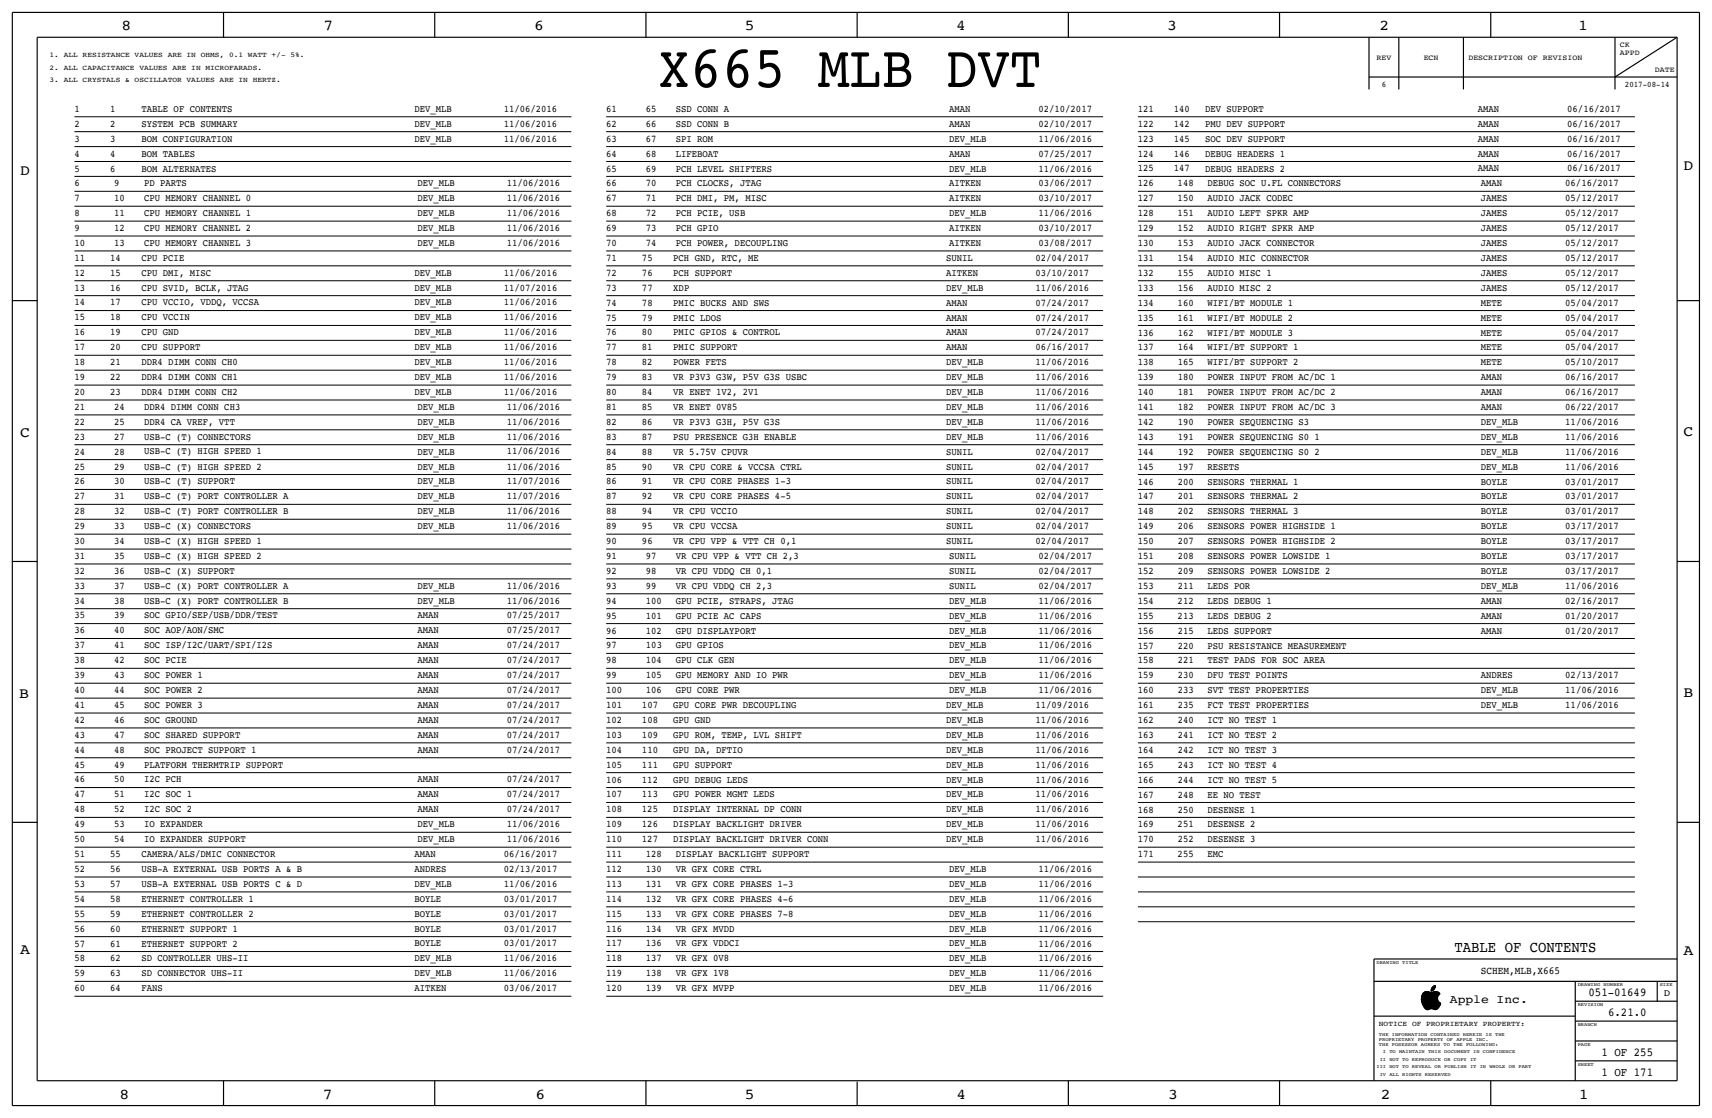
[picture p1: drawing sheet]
<svg xmlns="http://www.w3.org/2000/svg" width="875mm" height="572mm" viewBox="0 0 875 572" stroke-linecap="round" stroke-linejoin="round" font-family="sans-serif">
<defs><g id="words">
<text font-size="30.5" x="336" y="44">X665 MLB DVT</text>
<text font-size="8" x="743" y="486">TABLE OF CONTENTS</text>
<g font-size="7.6">
<text x="62" y="15">8</text>
<text x="165" y="15">7</text>
<text x="273" y="15">6</text>
<text x="381" y="15">5</text>
<text x="489" y="15">4</text>
<text x="597" y="15">3</text>
<text x="705" y="15">2</text>
<text x="807" y="15">1</text>
<text x="10" y="89">D</text>
<text x="860" y="87">D</text>
<text x="10" y="223">C</text>
<text x="860" y="223">C</text>
<text x="10" y="357">B</text>
<text x="860" y="356">B</text>
<text x="10" y="487">A</text>
<text x="860" y="488">A</text>
<text x="61" y="562">8</text>
<text x="165" y="562">7</text>
<text x="274" y="562">6</text>
<text x="381" y="562">5</text>
<text x="489" y="562">4</text>
<text x="597" y="562">3</text>
<text x="706" y="562">2</text>
<text x="807" y="562">1</text>
</g>
<g font-size="6.2">
<text x="812" y="509">051-01649</text>
<text x="822" y="519">6.21.0</text>
<text x="819" y="540">1 OF 255</text>
<text x="819" y="550">1 OF 171</text>
</g>
<text font-size="6" x="741" y="513">Apple Inc.</text>
<text font-size="5.4" x="757" y="498">SCHEM,MLB,X665</text>
<g font-size="5.1">
<text x="38" y="57">1</text>
<text x="56" y="57">1</text>
<text x="72" y="57">TABLE OF CONTENTS</text>
<text x="212" y="57">DEV_MLB</text>
<text x="258" y="57">11/06/2016</text>
<text x="310" y="57">61</text>
<text x="330" y="57">65</text>
<text x="345" y="57">SSD CONN A</text>
<text x="485" y="57">AMAN</text>
<text x="531" y="57">02/10/2017</text>
<text x="582" y="57">121</text>
<text x="600" y="57">140</text>
<text x="616" y="57">DEV SUPPORT</text>
<text x="755" y="57">AMAN</text>
<text x="801" y="57">06/16/2017</text>
<text x="38" y="65">2</text>
<text x="56" y="65">2</text>
<text x="72" y="65">SYSTEM PCB SUMMARY</text>
<text x="212" y="65">DEV_MLB</text>
<text x="258" y="65">11/06/2016</text>
<text x="310" y="65">62</text>
<text x="330" y="65">66</text>
<text x="345" y="65">SSD CONN B</text>
<text x="485" y="65">AMAN</text>
<text x="531" y="65">02/10/2017</text>
<text x="582" y="65">122</text>
<text x="600" y="65">142</text>
<text x="616" y="65">PMU DEV SUPPORT</text>
<text x="755" y="65">AMAN</text>
<text x="801" y="65">06/16/2017</text>
<text x="38" y="72">3</text>
<text x="56" y="72">3</text>
<text x="72" y="72">BOM CONFIGURATION</text>
<text x="212" y="72">DEV_MLB</text>
<text x="258" y="72">11/06/2016</text>
<text x="310" y="72">63</text>
<text x="330" y="72">67</text>
<text x="345" y="72">SPI ROM</text>
<text x="485" y="72">DEV_MLB</text>
<text x="531" y="72">11/06/2016</text>
<text x="582" y="72">123</text>
<text x="600" y="72">145</text>
<text x="616" y="72">SOC DEV SUPPORT</text>
<text x="755" y="72">AMAN</text>
<text x="801" y="72">06/16/2017</text>
<text x="38" y="80">4</text>
<text x="56" y="80">4</text>
<text x="72" y="80">BOM TABLES</text>
<text x="310" y="80">64</text>
<text x="330" y="80">68</text>
<text x="345" y="80">LIFEBOAT</text>
<text x="485" y="80">AMAN</text>
<text x="531" y="80">07/25/2017</text>
<text x="582" y="80">124</text>
<text x="600" y="80">146</text>
<text x="616" y="80">DEBUG HEADERS 1</text>
<text x="755" y="80">AMAN</text>
<text x="801" y="80">06/16/2017</text>
<text x="38" y="88">5</text>
<text x="56" y="88">6</text>
<text x="72" y="88">BOM ALTERNATES</text>
<text x="310" y="88">65</text>
<text x="330" y="88">69</text>
<text x="345" y="88">PCH LEVEL SHIFTERS</text>
<text x="485" y="88">DEV_MLB</text>
<text x="531" y="88">11/06/2016</text>
<text x="582" y="88">125</text>
<text x="600" y="88">147</text>
<text x="616" y="88">DEBUG HEADERS 2</text>
<text x="755" y="88">AMAN</text>
<text x="801" y="88">06/16/2017</text>
<text x="38" y="95">6</text>
<text x="58" y="95">9</text>
<text x="74" y="95">PD PARTS</text>
<text x="213" y="95">DEV_MLB</text>
<text x="259" y="95">11/06/2016</text>
<text x="310" y="95">66</text>
<text x="330" y="95">70</text>
<text x="345" y="95">PCH CLOCKS, JTAG</text>
<text x="485" y="95">AITKEN</text>
<text x="531" y="95">03/06/2017</text>
<text x="582" y="95">126</text>
<text x="602" y="95">148</text>
<text x="617" y="95">DEBUG SOC U.FL CONNECTORS</text>
<text x="757" y="95">AMAN</text>
<text x="800" y="95">06/16/2017</text>
<text x="38" y="103">7</text>
<text x="58" y="103">10</text>
<text x="74" y="103">CPU MEMORY CHANNEL 0</text>
<text x="213" y="103">DEV_MLB</text>
<text x="259" y="103">11/06/2016</text>
<text x="310" y="103">67</text>
<text x="330" y="103">71</text>
<text x="345" y="103">PCH DMI, PM, MISC</text>
<text x="485" y="103">AITKEN</text>
<text x="531" y="103">03/10/2017</text>
<text x="582" y="103">127</text>
<text x="602" y="103">150</text>
<text x="617" y="103">AUDIO JACK CODEC</text>
<text x="757" y="103">JAMES</text>
<text x="800" y="103">05/12/2017</text>
<text x="38" y="111">8</text>
<text x="58" y="111">11</text>
<text x="74" y="111">CPU MEMORY CHANNEL 1</text>
<text x="213" y="111">DEV_MLB</text>
<text x="259" y="111">11/06/2016</text>
<text x="310" y="111">68</text>
<text x="330" y="111">72</text>
<text x="345" y="111">PCH PCIE, USB</text>
<text x="485" y="111">DEV_MLB</text>
<text x="531" y="111">11/06/2016</text>
<text x="582" y="111">128</text>
<text x="602" y="111">151</text>
<text x="617" y="111">AUDIO LEFT SPKR AMP</text>
<text x="757" y="111">JAMES</text>
<text x="800" y="111">05/12/2017</text>
<text x="38" y="118">9</text>
<text x="58" y="118">12</text>
<text x="74" y="118">CPU MEMORY CHANNEL 2</text>
<text x="213" y="118">DEV_MLB</text>
<text x="259" y="118">11/06/2016</text>
<text x="310" y="118">69</text>
<text x="330" y="118">73</text>
<text x="345" y="118">PCH GPIO</text>
<text x="485" y="118">AITKEN</text>
<text x="531" y="118">03/10/2017</text>
<text x="582" y="118">129</text>
<text x="602" y="118">152</text>
<text x="617" y="118">AUDIO RIGHT SPKR AMP</text>
<text x="757" y="118">JAMES</text>
<text x="800" y="118">05/12/2017</text>
<text x="38" y="126">10</text>
<text x="58" y="126">13</text>
<text x="74" y="126">CPU MEMORY CHANNEL 3</text>
<text x="213" y="126">DEV_MLB</text>
<text x="259" y="126">11/06/2016</text>
<text x="310" y="126">70</text>
<text x="330" y="126">74</text>
<text x="345" y="126">PCH POWER, DECOUPLING</text>
<text x="485" y="126">AITKEN</text>
<text x="531" y="126">03/08/2017</text>
<text x="582" y="126">130</text>
<text x="602" y="126">153</text>
<text x="617" y="126">AUDIO JACK CONNECTOR</text>
<text x="757" y="126">JAMES</text>
<text x="800" y="126">05/12/2017</text>
<text x="38" y="133">11</text>
<text x="56" y="133">14</text>
<text x="72" y="133">CPU PCIE</text>
<text x="310" y="133">71</text>
<text x="328" y="133">75</text>
<text x="344" y="133">PCH GND, RTC, ME</text>
<text x="484" y="133">SUNIL</text>
<text x="529" y="133">02/04/2017</text>
<text x="582" y="133">131</text>
<text x="602" y="133">154</text>
<text x="617" y="133">AUDIO MIC CONNECTOR</text>
<text x="757" y="133">JAMES</text>
<text x="800" y="133">05/12/2017</text>
<text x="38" y="141">12</text>
<text x="56" y="141">15</text>
<text x="72" y="141">CPU DMI, MISC</text>
<text x="212" y="141">DEV_MLB</text>
<text x="258" y="141">11/06/2016</text>
<text x="310" y="141">72</text>
<text x="328" y="141">76</text>
<text x="344" y="141">PCH SUPPORT</text>
<text x="484" y="141">AITKEN</text>
<text x="529" y="141">03/10/2017</text>
<text x="582" y="141">132</text>
<text x="602" y="141">155</text>
<text x="617" y="141">AUDIO MISC 1</text>
<text x="757" y="141">JAMES</text>
<text x="800" y="141">05/12/2017</text>
<text x="38" y="149">13</text>
<text x="56" y="149">16</text>
<text x="72" y="149">CPU SVID, BCLK, JTAG</text>
<text x="212" y="149">DEV_MLB</text>
<text x="258" y="149">11/07/2016</text>
<text x="310" y="149">73</text>
<text x="328" y="149">77</text>
<text x="344" y="149">XDP</text>
<text x="484" y="149">DEV_MLB</text>
<text x="529" y="149">11/06/2016</text>
<text x="582" y="149">133</text>
<text x="602" y="149">156</text>
<text x="617" y="149">AUDIO MISC 2</text>
<text x="757" y="149">JAMES</text>
<text x="800" y="149">05/12/2017</text>
<text x="38" y="156">14</text>
<text x="56" y="156">17</text>
<text x="72" y="156">CPU VCCIO, VDDQ, VCCSA</text>
<text x="212" y="156">DEV_MLB</text>
<text x="258" y="156">11/06/2016</text>
<text x="310" y="156">74</text>
<text x="328" y="156">78</text>
<text x="344" y="156">PMIC BUCKS AND SWS</text>
<text x="484" y="156">AMAN</text>
<text x="529" y="156">07/24/2017</text>
<text x="582" y="156">134</text>
<text x="602" y="156">160</text>
<text x="617" y="156">WIFI/BT MODULE 1</text>
<text x="757" y="156">METE</text>
<text x="800" y="156">05/04/2017</text>
<text x="38" y="164">15</text>
<text x="56" y="164">18</text>
<text x="72" y="164">CPU VCCIN</text>
<text x="212" y="164">DEV_MLB</text>
<text x="258" y="164">11/06/2016</text>
<text x="310" y="164">75</text>
<text x="328" y="164">79</text>
<text x="344" y="164">PMIC LDOS</text>
<text x="484" y="164">AMAN</text>
<text x="529" y="164">07/24/2017</text>
<text x="582" y="164">135</text>
<text x="602" y="164">161</text>
<text x="617" y="164">WIFI/BT MODULE 2</text>
<text x="757" y="164">METE</text>
<text x="800" y="164">05/04/2017</text>
<text x="38" y="171">16</text>
<text x="56" y="171">19</text>
<text x="72" y="171">CPU GND</text>
<text x="212" y="171">DEV_MLB</text>
<text x="258" y="171">11/06/2016</text>
<text x="310" y="171">76</text>
<text x="328" y="171">80</text>
<text x="344" y="171">PMIC GPIOS &amp; CONTROL</text>
<text x="484" y="171">AMAN</text>
<text x="529" y="171">07/24/2017</text>
<text x="582" y="172">136</text>
<text x="602" y="172">162</text>
<text x="617" y="172">WIFI/BT MODULE 3</text>
<text x="757" y="172">METE</text>
<text x="800" y="172">05/04/2017</text>
<text x="38" y="179">17</text>
<text x="56" y="179">20</text>
<text x="72" y="179">CPU SUPPORT</text>
<text x="212" y="179">DEV_MLB</text>
<text x="258" y="179">11/06/2016</text>
<text x="310" y="179">77</text>
<text x="328" y="179">81</text>
<text x="344" y="179">PMIC SUPPORT</text>
<text x="484" y="179">AMAN</text>
<text x="529" y="179">06/16/2017</text>
<text x="582" y="179">137</text>
<text x="602" y="179">164</text>
<text x="617" y="179">WIFI/BT SUPPORT 1</text>
<text x="757" y="179">METE</text>
<text x="800" y="179">05/04/2017</text>
<text x="38" y="187">18</text>
<text x="56" y="187">21</text>
<text x="72" y="187">DDR4 DIMM CONN CH0</text>
<text x="212" y="187">DEV_MLB</text>
<text x="258" y="187">11/06/2016</text>
<text x="310" y="187">78</text>
<text x="328" y="187">82</text>
<text x="344" y="187">POWER FETS</text>
<text x="484" y="187">DEV_MLB</text>
<text x="529" y="187">11/06/2016</text>
<text x="582" y="187">138</text>
<text x="602" y="187">165</text>
<text x="617" y="187">WIFI/BT SUPPORT 2</text>
<text x="757" y="187">METE</text>
<text x="800" y="187">05/10/2017</text>
<text x="38" y="194">19</text>
<text x="56" y="194">22</text>
<text x="72" y="194">DDR4 DIMM CONN CH1</text>
<text x="212" y="194">DEV_MLB</text>
<text x="258" y="194">11/06/2016</text>
<text x="310" y="194">79</text>
<text x="328" y="194">83</text>
<text x="344" y="194">VR P3V3 G3W, P5V G3S USBC</text>
<text x="484" y="194">DEV_MLB</text>
<text x="529" y="194">11/06/2016</text>
<text x="582" y="194">139</text>
<text x="602" y="194">180</text>
<text x="617" y="194">POWER INPUT FROM AC/DC 1</text>
<text x="757" y="194">AMAN</text>
<text x="800" y="194">06/16/2017</text>
<text x="38" y="202">20</text>
<text x="56" y="202">23</text>
<text x="72" y="202">DDR4 DIMM CONN CH2</text>
<text x="212" y="202">DEV_MLB</text>
<text x="258" y="202">11/06/2016</text>
<text x="310" y="202">80</text>
<text x="328" y="202">84</text>
<text x="344" y="202">VR ENET 1V2, 2V1</text>
<text x="484" y="202">DEV_MLB</text>
<text x="529" y="202">11/06/2016</text>
<text x="582" y="202">140</text>
<text x="602" y="202">181</text>
<text x="617" y="202">POWER INPUT FROM AC/DC 2</text>
<text x="757" y="202">AMAN</text>
<text x="800" y="202">06/16/2017</text>
<text x="38" y="210">21</text>
<text x="58" y="210">24</text>
<text x="74" y="209">DDR4 DIMM CONN CH3</text>
<text x="213" y="210">DEV_MLB</text>
<text x="259" y="210">11/06/2016</text>
<text x="310" y="210">81</text>
<text x="328" y="210">85</text>
<text x="344" y="210">VR ENET 0V85</text>
<text x="484" y="210">DEV_MLB</text>
<text x="529" y="210">11/06/2016</text>
<text x="582" y="210">141</text>
<text x="602" y="210">182</text>
<text x="617" y="210">POWER INPUT FROM AC/DC 3</text>
<text x="757" y="210">AMAN</text>
<text x="800" y="210">06/22/2017</text>
<text x="38" y="217">22</text>
<text x="58" y="217">25</text>
<text x="74" y="217">DDR4 CA VREF, VTT</text>
<text x="213" y="217">DEV_MLB</text>
<text x="259" y="217">11/06/2016</text>
<text x="310" y="217">82</text>
<text x="328" y="217">86</text>
<text x="344" y="217">VR P3V3 G3H, P5V G3S</text>
<text x="484" y="217">DEV_MLB</text>
<text x="529" y="217">11/06/2016</text>
<text x="582" y="217">142</text>
<text x="602" y="217">190</text>
<text x="617" y="217">POWER SEQUENCING S3</text>
<text x="757" y="217">DEV_MLB</text>
<text x="800" y="217">11/06/2016</text>
<text x="38" y="225">23</text>
<text x="58" y="225">27</text>
<text x="74" y="225">USB-C (T) CONNECTORS</text>
<text x="213" y="225">DEV_MLB</text>
<text x="259" y="225">11/06/2016</text>
<text x="310" y="225">83</text>
<text x="328" y="225">87</text>
<text x="344" y="225">PSU PRESENCE G3H ENABLE</text>
<text x="484" y="225">DEV_MLB</text>
<text x="529" y="225">11/06/2016</text>
<text x="582" y="225">143</text>
<text x="602" y="225">191</text>
<text x="617" y="225">POWER SEQUENCING S0 1</text>
<text x="757" y="225">DEV_MLB</text>
<text x="800" y="225">11/06/2016</text>
<text x="38" y="232">24</text>
<text x="58" y="232">28</text>
<text x="74" y="232">USB-C (T) HIGH SPEED 1</text>
<text x="213" y="232">DEV_MLB</text>
<text x="259" y="232">11/06/2016</text>
<text x="310" y="232">84</text>
<text x="328" y="232">88</text>
<text x="344" y="232">VR 5.75V CPUVR</text>
<text x="484" y="232">SUNIL</text>
<text x="529" y="232">02/04/2017</text>
<text x="582" y="232">144</text>
<text x="602" y="232">192</text>
<text x="617" y="232">POWER SEQUENCING S0 2</text>
<text x="757" y="232">DEV_MLB</text>
<text x="800" y="232">11/06/2016</text>
<text x="38" y="240">25</text>
<text x="58" y="240">29</text>
<text x="74" y="240">USB-C (T) HIGH SPEED 2</text>
<text x="213" y="240">DEV_MLB</text>
<text x="259" y="240">11/06/2016</text>
<text x="310" y="240">85</text>
<text x="328" y="240">90</text>
<text x="344" y="240">VR CPU CORE &amp; VCCSA CTRL</text>
<text x="484" y="240">SUNIL</text>
<text x="529" y="240">02/04/2017</text>
<text x="582" y="240">145</text>
<text x="602" y="240">197</text>
<text x="617" y="240">RESETS</text>
<text x="757" y="240">DEV_MLB</text>
<text x="800" y="240">11/06/2016</text>
<text x="38" y="248">26</text>
<text x="58" y="248">30</text>
<text x="74" y="248">USB-C (T) SUPPORT</text>
<text x="213" y="248">DEV_MLB</text>
<text x="259" y="248">11/07/2016</text>
<text x="310" y="248">86</text>
<text x="328" y="248">91</text>
<text x="344" y="248">VR CPU CORE PHASES 1-3</text>
<text x="484" y="248">SUNIL</text>
<text x="529" y="248">02/04/2017</text>
<text x="582" y="248">146</text>
<text x="602" y="248">200</text>
<text x="617" y="248">SENSORS THERMAL 1</text>
<text x="757" y="248">BOYLE</text>
<text x="800" y="248">03/01/2017</text>
<text x="38" y="255">27</text>
<text x="58" y="255">31</text>
<text x="74" y="255">USB-C (T) PORT CONTROLLER A</text>
<text x="213" y="255">DEV_MLB</text>
<text x="259" y="255">11/07/2016</text>
<text x="310" y="255">87</text>
<text x="328" y="255">92</text>
<text x="344" y="255">VR CPU CORE PHASES 4-5</text>
<text x="484" y="255">SUNIL</text>
<text x="529" y="255">02/04/2017</text>
<text x="582" y="255">147</text>
<text x="602" y="255">201</text>
<text x="617" y="255">SENSORS THERMAL 2</text>
<text x="757" y="255">BOYLE</text>
<text x="800" y="255">03/01/2017</text>
<text x="38" y="263">28</text>
<text x="58" y="263">32</text>
<text x="74" y="263">USB-C (T) PORT CONTROLLER B</text>
<text x="213" y="263">DEV_MLB</text>
<text x="259" y="263">11/06/2016</text>
<text x="310" y="263">88</text>
<text x="328" y="263">94</text>
<text x="344" y="263">VR CPU VCCIO</text>
<text x="484" y="263">SUNIL</text>
<text x="529" y="263">02/04/2017</text>
<text x="582" y="263">148</text>
<text x="602" y="263">202</text>
<text x="617" y="263">SENSORS THERMAL 3</text>
<text x="757" y="263">BOYLE</text>
<text x="800" y="263">03/01/2017</text>
<text x="38" y="270">29</text>
<text x="58" y="270">33</text>
<text x="74" y="270">USB-C (X) CONNECTORS</text>
<text x="213" y="270">DEV_MLB</text>
<text x="259" y="270">11/06/2016</text>
<text x="310" y="271">89</text>
<text x="328" y="271">95</text>
<text x="344" y="271">VR CPU VCCSA</text>
<text x="484" y="271">SUNIL</text>
<text x="529" y="271">02/04/2017</text>
<text x="582" y="271">149</text>
<text x="602" y="271">206</text>
<text x="617" y="271">SENSORS POWER HIGHSIDE 1</text>
<text x="757" y="271">BOYLE</text>
<text x="800" y="271">03/17/2017</text>
<text x="38" y="278">30</text>
<text x="58" y="278">34</text>
<text x="74" y="278">USB-C (X) HIGH SPEED 1</text>
<text x="310" y="278">90</text>
<text x="328" y="278">96</text>
<text x="344" y="278">VR CPU VPP &amp; VTT CH 0,1</text>
<text x="484" y="278">SUNIL</text>
<text x="529" y="278">02/04/2017</text>
<text x="582" y="278">150</text>
<text x="602" y="278">207</text>
<text x="617" y="278">SENSORS POWER HIGHSIDE 2</text>
<text x="757" y="278">BOYLE</text>
<text x="800" y="278">03/17/2017</text>
<text x="38" y="286">31</text>
<text x="58" y="286">35</text>
<text x="74" y="286">USB-C (X) HIGH SPEED 2</text>
<text x="310" y="286">91</text>
<text x="330" y="286">97</text>
<text x="345" y="286">VR CPU VPP &amp; VTT CH 2,3</text>
<text x="485" y="286">SUNIL</text>
<text x="531" y="286">02/04/2017</text>
<text x="582" y="286">151</text>
<text x="602" y="286">208</text>
<text x="617" y="286">SENSORS POWER LOWSIDE 1</text>
<text x="757" y="286">BOYLE</text>
<text x="800" y="286">03/17/2017</text>
<text x="38" y="293">32</text>
<text x="58" y="293">36</text>
<text x="74" y="293">USB-C (X) SUPPORT</text>
<text x="310" y="293">92</text>
<text x="330" y="293">98</text>
<text x="345" y="293">VR CPU VDDQ CH 0,1</text>
<text x="485" y="293">SUNIL</text>
<text x="531" y="293">02/04/2017</text>
<text x="582" y="293">152</text>
<text x="602" y="293">209</text>
<text x="617" y="293">SENSORS POWER LOWSIDE 2</text>
<text x="757" y="293">BOYLE</text>
<text x="800" y="293">03/17/2017</text>
<text x="38" y="301">33</text>
<text x="58" y="301">37</text>
<text x="74" y="301">USB-C (X) PORT CONTROLLER A</text>
<text x="213" y="301">DEV_MLB</text>
<text x="259" y="301">11/06/2016</text>
<text x="310" y="301">93</text>
<text x="330" y="301">99</text>
<text x="345" y="301">VR CPU VDDQ CH 2,3</text>
<text x="485" y="301">SUNIL</text>
<text x="531" y="301">02/04/2017</text>
<text x="582" y="301">153</text>
<text x="602" y="301">211</text>
<text x="617" y="301">LEDS POR</text>
<text x="757" y="301">DEV_MLB</text>
<text x="800" y="301">11/06/2016</text>
<text x="38" y="309">34</text>
<text x="58" y="309">38</text>
<text x="74" y="309">USB-C (X) PORT CONTROLLER B</text>
<text x="213" y="309">DEV_MLB</text>
<text x="259" y="309">11/06/2016</text>
<text x="310" y="309">94</text>
<text x="330" y="309">100</text>
<text x="345" y="309">GPU PCIE, STRAPS, JTAG</text>
<text x="485" y="309">DEV_MLB</text>
<text x="531" y="309">11/06/2016</text>
<text x="582" y="309">154</text>
<text x="602" y="309">212</text>
<text x="617" y="309">LEDS DEBUG 1</text>
<text x="757" y="309">AMAN</text>
<text x="800" y="309">02/16/2017</text>
<text x="38" y="316">35</text>
<text x="58" y="316">39</text>
<text x="74" y="316">SOC GPIO/SEP/USB/DDR/TEST</text>
<text x="213" y="316">AMAN</text>
<text x="259" y="316">07/25/2017</text>
<text x="310" y="316">95</text>
<text x="330" y="316">101</text>
<text x="345" y="316">GPU PCIE AC CAPS</text>
<text x="485" y="316">DEV_MLB</text>
<text x="531" y="316">11/06/2016</text>
<text x="582" y="316">155</text>
<text x="602" y="316">213</text>
<text x="617" y="316">LEDS DEBUG 2</text>
<text x="757" y="316">AMAN</text>
<text x="800" y="316">01/20/2017</text>
<text x="38" y="324">36</text>
<text x="58" y="324">40</text>
<text x="74" y="324">SOC AOP/AON/SMC</text>
<text x="213" y="324">AMAN</text>
<text x="259" y="324">07/25/2017</text>
<text x="310" y="324">96</text>
<text x="330" y="324">102</text>
<text x="345" y="324">GPU DISPLAYPORT</text>
<text x="485" y="324">DEV_MLB</text>
<text x="531" y="324">11/06/2016</text>
<text x="582" y="324">156</text>
<text x="602" y="324">215</text>
<text x="617" y="324">LEDS SUPPORT</text>
<text x="757" y="324">AMAN</text>
<text x="800" y="324">01/20/2017</text>
<text x="38" y="331">37</text>
<text x="58" y="331">41</text>
<text x="74" y="331">SOC ISP/I2C/UART/SPI/I2S</text>
<text x="213" y="331">AMAN</text>
<text x="259" y="331">07/24/2017</text>
<text x="310" y="331">97</text>
<text x="330" y="331">103</text>
<text x="345" y="331">GPU GPIOS</text>
<text x="485" y="331">DEV_MLB</text>
<text x="531" y="331">11/06/2016</text>
<text x="582" y="332">157</text>
<text x="602" y="332">220</text>
<text x="617" y="332">PSU RESISTANCE MEASUREMENT</text>
<text x="38" y="339">38</text>
<text x="58" y="339">42</text>
<text x="74" y="339">SOC PCIE</text>
<text x="213" y="339">AMAN</text>
<text x="259" y="339">07/24/2017</text>
<text x="310" y="339">98</text>
<text x="330" y="339">104</text>
<text x="345" y="339">GPU CLK GEN</text>
<text x="485" y="339">DEV_MLB</text>
<text x="531" y="339">11/06/2016</text>
<text x="582" y="339">158</text>
<text x="602" y="339">221</text>
<text x="617" y="339">TEST PADS FOR SOC AREA</text>
<text x="38" y="347">39</text>
<text x="58" y="347">43</text>
<text x="74" y="347">SOC POWER 1</text>
<text x="213" y="347">AMAN</text>
<text x="259" y="347">07/24/2017</text>
<text x="310" y="347">99</text>
<text x="330" y="347">105</text>
<text x="345" y="347">GPU MEMORY AND IO PWR</text>
<text x="485" y="347">DEV_MLB</text>
<text x="531" y="347">11/06/2016</text>
<text x="582" y="347">159</text>
<text x="602" y="347">230</text>
<text x="617" y="347">DFU TEST POINTS</text>
<text x="757" y="347">ANDRES</text>
<text x="800" y="347">02/13/2017</text>
<text x="38" y="354">40</text>
<text x="58" y="354">44</text>
<text x="74" y="354">SOC POWER 2</text>
<text x="213" y="354">AMAN</text>
<text x="259" y="354">07/24/2017</text>
<text x="310" y="354">100</text>
<text x="330" y="354">106</text>
<text x="345" y="354">GPU CORE PWR</text>
<text x="485" y="354">DEV_MLB</text>
<text x="531" y="354">11/06/2016</text>
<text x="582" y="354">160</text>
<text x="602" y="354">233</text>
<text x="617" y="354">SVT TEST PROPERTIES</text>
<text x="757" y="354">DEV_MLB</text>
<text x="800" y="354">11/06/2016</text>
<text x="38" y="362">41</text>
<text x="58" y="362">45</text>
<text x="74" y="362">SOC POWER 3</text>
<text x="213" y="362">AMAN</text>
<text x="259" y="362">07/24/2017</text>
<text x="310" y="362">101</text>
<text x="328" y="362">107</text>
<text x="344" y="362">GPU CORE PWR DECOUPLING</text>
<text x="484" y="362">DEV_MLB</text>
<text x="529" y="362">11/09/2016</text>
<text x="582" y="362">161</text>
<text x="602" y="362">235</text>
<text x="617" y="362">FCT TEST PROPERTIES</text>
<text x="757" y="362">DEV_MLB</text>
<text x="800" y="362">11/06/2016</text>
<text x="38" y="370">42</text>
<text x="58" y="370">46</text>
<text x="74" y="370">SOC GROUND</text>
<text x="213" y="370">AMAN</text>
<text x="259" y="370">07/24/2017</text>
<text x="310" y="370">102</text>
<text x="328" y="370">108</text>
<text x="344" y="370">GPU GND</text>
<text x="484" y="370">DEV_MLB</text>
<text x="529" y="370">11/06/2016</text>
<text x="582" y="370">162</text>
<text x="602" y="370">240</text>
<text x="617" y="370">ICT NO TEST 1</text>
<text x="38" y="377">43</text>
<text x="58" y="377">47</text>
<text x="74" y="377">SOC SHARED SUPPORT</text>
<text x="213" y="377">AMAN</text>
<text x="259" y="377">07/24/2017</text>
<text x="310" y="377">103</text>
<text x="328" y="377">109</text>
<text x="344" y="377">GPU ROM, TEMP, LVL SHIFT</text>
<text x="484" y="377">DEV_MLB</text>
<text x="529" y="377">11/06/2016</text>
<text x="582" y="377">163</text>
<text x="602" y="377">241</text>
<text x="617" y="377">ICT NO TEST 2</text>
<text x="38" y="385">44</text>
<text x="58" y="385">48</text>
<text x="74" y="385">SOC PROJECT SUPPORT 1</text>
<text x="213" y="385">AMAN</text>
<text x="259" y="385">07/24/2017</text>
<text x="310" y="385">104</text>
<text x="328" y="385">110</text>
<text x="344" y="385">GPU DA, DFTIO</text>
<text x="484" y="385">DEV_MLB</text>
<text x="529" y="385">11/06/2016</text>
<text x="582" y="385">164</text>
<text x="602" y="385">242</text>
<text x="617" y="385">ICT NO TEST 3</text>
<text x="38" y="392">45</text>
<text x="58" y="392">49</text>
<text x="74" y="392">PLATFORM THERMTRIP SUPPORT</text>
<text x="310" y="392">105</text>
<text x="328" y="392">111</text>
<text x="344" y="392">GPU SUPPORT</text>
<text x="484" y="392">DEV_MLB</text>
<text x="529" y="392">11/06/2016</text>
<text x="582" y="392">165</text>
<text x="602" y="392">243</text>
<text x="617" y="392">ICT NO TEST 4</text>
<text x="38" y="400">46</text>
<text x="58" y="400">50</text>
<text x="74" y="400">I2C PCH</text>
<text x="213" y="400">AMAN</text>
<text x="259" y="400">07/24/2017</text>
<text x="310" y="400">106</text>
<text x="328" y="400">112</text>
<text x="344" y="400">GPU DEBUG LEDS</text>
<text x="484" y="400">DEV_MLB</text>
<text x="529" y="400">11/06/2016</text>
<text x="582" y="400">166</text>
<text x="602" y="400">244</text>
<text x="617" y="400">ICT NO TEST 5</text>
<text x="38" y="408">47</text>
<text x="58" y="408">51</text>
<text x="74" y="408">I2C SOC 1</text>
<text x="213" y="408">AMAN</text>
<text x="259" y="408">07/24/2017</text>
<text x="310" y="408">107</text>
<text x="328" y="408">113</text>
<text x="344" y="408">GPU POWER MGMT LEDS</text>
<text x="484" y="408">DEV_MLB</text>
<text x="529" y="408">11/06/2016</text>
<text x="582" y="408">167</text>
<text x="602" y="408">248</text>
<text x="617" y="408">EE NO TEST</text>
<text x="38" y="415">48</text>
<text x="58" y="415">52</text>
<text x="74" y="415">I2C SOC 2</text>
<text x="213" y="415">AMAN</text>
<text x="259" y="415">07/24/2017</text>
<text x="310" y="415">108</text>
<text x="328" y="415">125</text>
<text x="344" y="415">DISPLAY INTERNAL DP CONN</text>
<text x="484" y="415">DEV_MLB</text>
<text x="529" y="415">11/06/2016</text>
<text x="582" y="415">168</text>
<text x="602" y="415">250</text>
<text x="617" y="415">DESENSE 1</text>
<text x="38" y="423">49</text>
<text x="58" y="423">53</text>
<text x="74" y="423">IO EXPANDER</text>
<text x="213" y="423">DEV_MLB</text>
<text x="259" y="423">11/06/2016</text>
<text x="310" y="423">109</text>
<text x="328" y="423">126</text>
<text x="344" y="423">DISPLAY BACKLIGHT DRIVER</text>
<text x="484" y="423">DEV_MLB</text>
<text x="529" y="423">11/06/2016</text>
<text x="582" y="423">169</text>
<text x="602" y="423">251</text>
<text x="617" y="423">DESENSE 2</text>
<text x="38" y="430">50</text>
<text x="58" y="430">54</text>
<text x="74" y="430">IO EXPANDER SUPPORT</text>
<text x="213" y="430">DEV_MLB</text>
<text x="259" y="430">11/06/2016</text>
<text x="310" y="430">110</text>
<text x="328" y="430">127</text>
<text x="344" y="430">DISPLAY BACKLIGHT DRIVER CONN</text>
<text x="484" y="430">DEV_MLB</text>
<text x="529" y="430">11/06/2016</text>
<text x="582" y="431">170</text>
<text x="602" y="431">252</text>
<text x="617" y="431">DESENSE 3</text>
<text x="38" y="438">51</text>
<text x="56" y="438">55</text>
<text x="72" y="438">CAMERA/ALS/DMIC CONNECTOR</text>
<text x="212" y="438">AMAN</text>
<text x="258" y="438">06/16/2017</text>
<text x="310" y="438">111</text>
<text x="330" y="438">128</text>
<text x="345" y="438">DISPLAY BACKLIGHT SUPPORT</text>
<text x="582" y="438">171</text>
<text x="602" y="438">255</text>
<text x="617" y="438">EMC</text>
<text x="38" y="446">52</text>
<text x="56" y="446">56</text>
<text x="72" y="446">USB-A EXTERNAL USB PORTS A &amp; B</text>
<text x="212" y="446">ANDRES</text>
<text x="258" y="446">02/13/2017</text>
<text x="310" y="446">112</text>
<text x="330" y="446">130</text>
<text x="345" y="446">VR GFX CORE CTRL</text>
<text x="485" y="446">DEV_MLB</text>
<text x="531" y="446">11/06/2016</text>
<text x="38" y="453">53</text>
<text x="56" y="453">57</text>
<text x="72" y="453">USB-A EXTERNAL USB PORTS C &amp; D</text>
<text x="212" y="453">DEV_MLB</text>
<text x="258" y="453">11/06/2016</text>
<text x="310" y="453">113</text>
<text x="330" y="453">131</text>
<text x="345" y="453">VR GFX CORE PHASES 1-3</text>
<text x="485" y="453">DEV_MLB</text>
<text x="531" y="453">11/06/2016</text>
<text x="38" y="461">54</text>
<text x="56" y="461">58</text>
<text x="72" y="461">ETHERNET CONTROLLER 1</text>
<text x="212" y="461">BOYLE</text>
<text x="258" y="461">03/01/2017</text>
<text x="310" y="461">114</text>
<text x="330" y="461">132</text>
<text x="345" y="461">VR GFX CORE PHASES 4-6</text>
<text x="485" y="461">DEV_MLB</text>
<text x="531" y="461">11/06/2016</text>
<text x="38" y="469">55</text>
<text x="56" y="469">59</text>
<text x="72" y="469">ETHERNET CONTROLLER 2</text>
<text x="212" y="469">BOYLE</text>
<text x="258" y="469">03/01/2017</text>
<text x="310" y="469">115</text>
<text x="330" y="469">133</text>
<text x="345" y="469">VR GFX CORE PHASES 7-8</text>
<text x="485" y="469">DEV_MLB</text>
<text x="531" y="469">11/06/2016</text>
<text x="38" y="476">56</text>
<text x="56" y="476">60</text>
<text x="72" y="476">ETHERNET SUPPORT 1</text>
<text x="212" y="476">BOYLE</text>
<text x="258" y="476">03/01/2017</text>
<text x="310" y="476">116</text>
<text x="330" y="476">134</text>
<text x="345" y="476">VR GFX MVDD</text>
<text x="485" y="476">DEV_MLB</text>
<text x="531" y="476">11/06/2016</text>
<text x="38" y="484">57</text>
<text x="56" y="484">61</text>
<text x="72" y="484">ETHERNET SUPPORT 2</text>
<text x="212" y="484">BOYLE</text>
<text x="258" y="484">03/01/2017</text>
<text x="310" y="484">117</text>
<text x="330" y="484">136</text>
<text x="345" y="484">VR GFX VDDCI</text>
<text x="485" y="484">DEV_MLB</text>
<text x="531" y="484">11/06/2016</text>
<text x="38" y="491">58</text>
<text x="56" y="491">62</text>
<text x="72" y="491">SD CONTROLLER UHS-II</text>
<text x="212" y="491">DEV_MLB</text>
<text x="258" y="491">11/06/2016</text>
<text x="310" y="491">118</text>
<text x="330" y="491">137</text>
<text x="345" y="491">VR GFX 0V8</text>
<text x="485" y="491">DEV_MLB</text>
<text x="531" y="491">11/06/2016</text>
<text x="38" y="499">59</text>
<text x="56" y="499">63</text>
<text x="72" y="499">SD CONNECTOR UHS-II</text>
<text x="212" y="499">DEV_MLB</text>
<text x="258" y="499">11/06/2016</text>
<text x="310" y="499">119</text>
<text x="330" y="499">138</text>
<text x="345" y="499">VR GFX 1V8</text>
<text x="485" y="499">DEV_MLB</text>
<text x="531" y="499">11/06/2016</text>
<text x="38" y="507">60</text>
<text x="56" y="507">64</text>
<text x="72" y="507">FANS</text>
<text x="212" y="507">AITKEN</text>
<text x="258" y="507">03/06/2017</text>
<text x="310" y="507">120</text>
<text x="330" y="507">139</text>
<text x="345" y="507">VR GFX MVPP</text>
<text x="485" y="507">DEV_MLB</text>
<text x="531" y="507">11/06/2016</text>
</g>
<text font-size="5" x="850" y="509">D</text>
<g font-size="4.3">
<text x="706" y="44">6</text>
<text x="830" y="44">2017-08-14</text>
</g>
<g font-size="3.8">
<text x="828" y="24">CK</text>
<text x="828" y="28">APPD</text>
<text x="704" y="30">REV</text>
<text x="728" y="30">ECN</text>
<text x="751" y="30">DESCRIPTION OF REVISION</text>
<text x="846" y="37">DATE</text>
</g>
<g font-size="3.7">
<text x="25" y="29">1. ALL RESISTANCE VALUES ARE IN OHMS, 0.1 WATT +/- 5%.</text>
<text x="25" y="36">2. ALL CAPACITANCE VALUES ARE IN MICROFARADS.</text>
<text x="25" y="42">3. ALL CRYSTALS &amp; OSCILLATOR VALUES ARE IN HERTZ.</text>
<text x="705" y="525">NOTICE OF PROPRIETARY PROPERTY:</text>
</g>
<g font-size="2.5">
<text x="704" y="493">DRAWING TITLE</text>
<text x="806" y="504">DRAWING NUMBER</text>
<text x="848" y="504">SIZE</text>
<text x="806" y="514">REVISION</text>
<text x="806" y="525">BRANCH</text>
<text x="705" y="532">PROPRIETARY PROPERTY OF APPLE INC.</text>
<text x="705" y="530">THE INFORMATION CONTAINED HEREIN IS THE</text>
<text x="705" y="535">THE POSESSOR AGREES TO THE FOLLOWING:</text>
<text x="707" y="538">I TO MAINTAIN THIS DOCUMENT IN CONFIDENCE</text>
<text x="806" y="535">PAGE</text>
<text x="705" y="542">II NOT TO REPRODUCE OR COPY IT</text>
<text x="806" y="545">SHEET</text>
<text x="704" y="546">III NOT TO REVEAL OR PUBLISH IT IN WHOLE OR PART</text>
<text x="705" y="550">IV ALL RIGHTS RESERVED</text>
</g>
<text font-size=".5" x="8" y="565">RIPCITY</text>
</g></defs>
<g fill="none" stroke="#000" stroke-width=".6" stroke-linecap="butt">
<path d="M6 6v559zM6 6h863zM19 19h838zM19 19v533zM114 6v13zM222 6v13zM330 6v13zM438 6v13zM546 6v13zM654 6v13zM700 19v27zM715 19v27z"/>
<path d="M748 19v27zM762 6v13zM825 19v27zM857 19v533zM869 6v559zM700 39h157zM825 39l32-20zM6 154h13zM857 154h12zM6 287h13zM857 287h12zM6 420h13z"/>
<path d="M857 420h12zM702 490h155zM702 490v62zM702 502h155zM702 519h103zM805 512h52zM805 502v50zM847 502v10zM805 532h52zM805 522h52zM19 552h838zM114 552v13z"/>
<path d="M222 552v13zM330 552v13zM438 553v12zM546 552v13zM654 552v13zM762 552v13zM805 542h52zM6 565h863z"/>
</g>
<g fill="none" stroke="#000" stroke-width=".51">
<path d="M38 60h254zM310 60h254zM582 60h254zM38 75h254zM38 67h254zM310 75h254zM310 67h254zM582 75h254zM582 67h254zM38 90h254zM38 83h254zM38 98h254z"/>
<path d="M310 90h254zM310 83h254zM310 98h254zM582 90h254zM582 83h254zM582 98h254zM38 113h254zM38 105h254zM310 113h254zM310 105h254zM582 113h254zM582 105h254z"/>
<path d="M38 128h254zM38 121h254zM38 136h254zM310 128h254zM310 121h254zM310 136h254zM582 128h254zM582 121h254zM582 136h254zM38 159h254zM38 151h254zM38 144h254z"/>
<path d="M310 159h254zM310 151h254zM310 144h254zM582 159h254zM582 151h254zM582 144h254zM38 166h254zM38 174h254zM310 166h254zM310 174h254zM582 166h254zM582 174h254z"/>
<path d="M38 197h254zM38 189h254zM38 182h254zM310 197h254zM310 189h254zM310 182h254zM582 197h254zM582 189h254zM582 182h254zM38 204h254zM38 220h254zM38 212h254z"/>
<path d="M310 204h254zM310 220h254zM310 212h254zM582 204h254zM582 220h254zM582 212h254zM38 235h254zM38 227h254zM310 235h254zM310 227h254zM582 235h254zM582 227h254z"/>
<path d="M38 258h254zM38 250h254zM38 243h254zM310 243h254zM310 258h254zM310 250h254zM582 243h254zM582 258h254zM582 250h254zM38 273h254zM38 265h254zM310 273h254z"/>
<path d="M310 265h254zM582 273h254zM582 265h254zM38 296h254zM38 288h254zM38 281h254zM310 281h254zM310 296h254zM310 288h254zM582 281h254zM582 296h254zM582 288h254z"/>
<path d="M38 319h254zM38 311h254zM38 304h254zM310 319h254zM310 311h254zM310 304h254zM582 319h254zM582 311h254zM582 304h254zM38 334h254zM38 326h254zM310 334h254z"/>
<path d="M310 326h254zM582 334h254zM582 326h254zM38 357h254zM38 349h254zM38 342h254zM310 357h254zM310 349h254zM310 342h254zM582 357h254zM582 349h254zM582 342h254z"/>
<path d="M38 380h254zM38 372h254zM38 364h254zM310 380h254zM310 372h254zM310 364h254zM582 380h254zM582 372h254zM582 364h254zM38 395h254zM38 387h254zM310 395h254z"/>
<path d="M310 387h254zM582 395h254zM582 387h254zM38 418h254zM38 410h254zM38 403h254zM310 418h254zM310 410h254zM310 403h254zM582 418h254zM582 410h254zM582 403h254z"/>
<path d="M38 433h254zM38 425h254zM310 433h254zM310 425h254zM582 433h254zM582 425h254zM38 456h254zM38 448h254zM38 441h254zM310 456h254zM310 448h254zM310 441h254z"/>
<path d="M582 456h254zM582 448h254zM582 441h254zM38 479h254zM38 471h254zM38 464h254zM310 471h254zM310 464h254zM310 479h254zM582 471h254zM582 464h254zM38 494h254z"/>
<path d="M38 486h254zM310 494h254zM310 486h254zM38 509h254zM38 502h254zM310 509h254zM310 502h254zM726 511h9zM726 510h9zM727 512h8zM727 510h8zM727 509h8z"/>
<path d="M727 512h9zM727 513h9zM727 508h8zM727 508h9zM727 514h9zM728 508h8zM728 514h8zM728 507h8zM728 515h8zM728 507h7zM728 515h7zM728 507h3z"/>
<path d="M728 507h2zM728 516h7zM729 516h2zM729 507h1zM729 516h1zM731 516a3 3 0 0 0 5-3 3 3 0 0 1 0-5l-2-1h-3a3 3 0 0 0-4 1 3 3 0 0 0 0 4 4 4 0 0 0 3 4h1M731 506h1zM731 507h1zM731 506h2zM732 506h1zM732 505h1zM732 505h2z"/>
<path d="M732 507h3zM732 516h3zM732 504h2zM733 504h1zM733 516h2zM733 507h2zM733 516h1zM733 507h1zM734 504l-2 1-1 2 2-1 1-2"/>
</g>
<use href="#words"/>
</svg>
